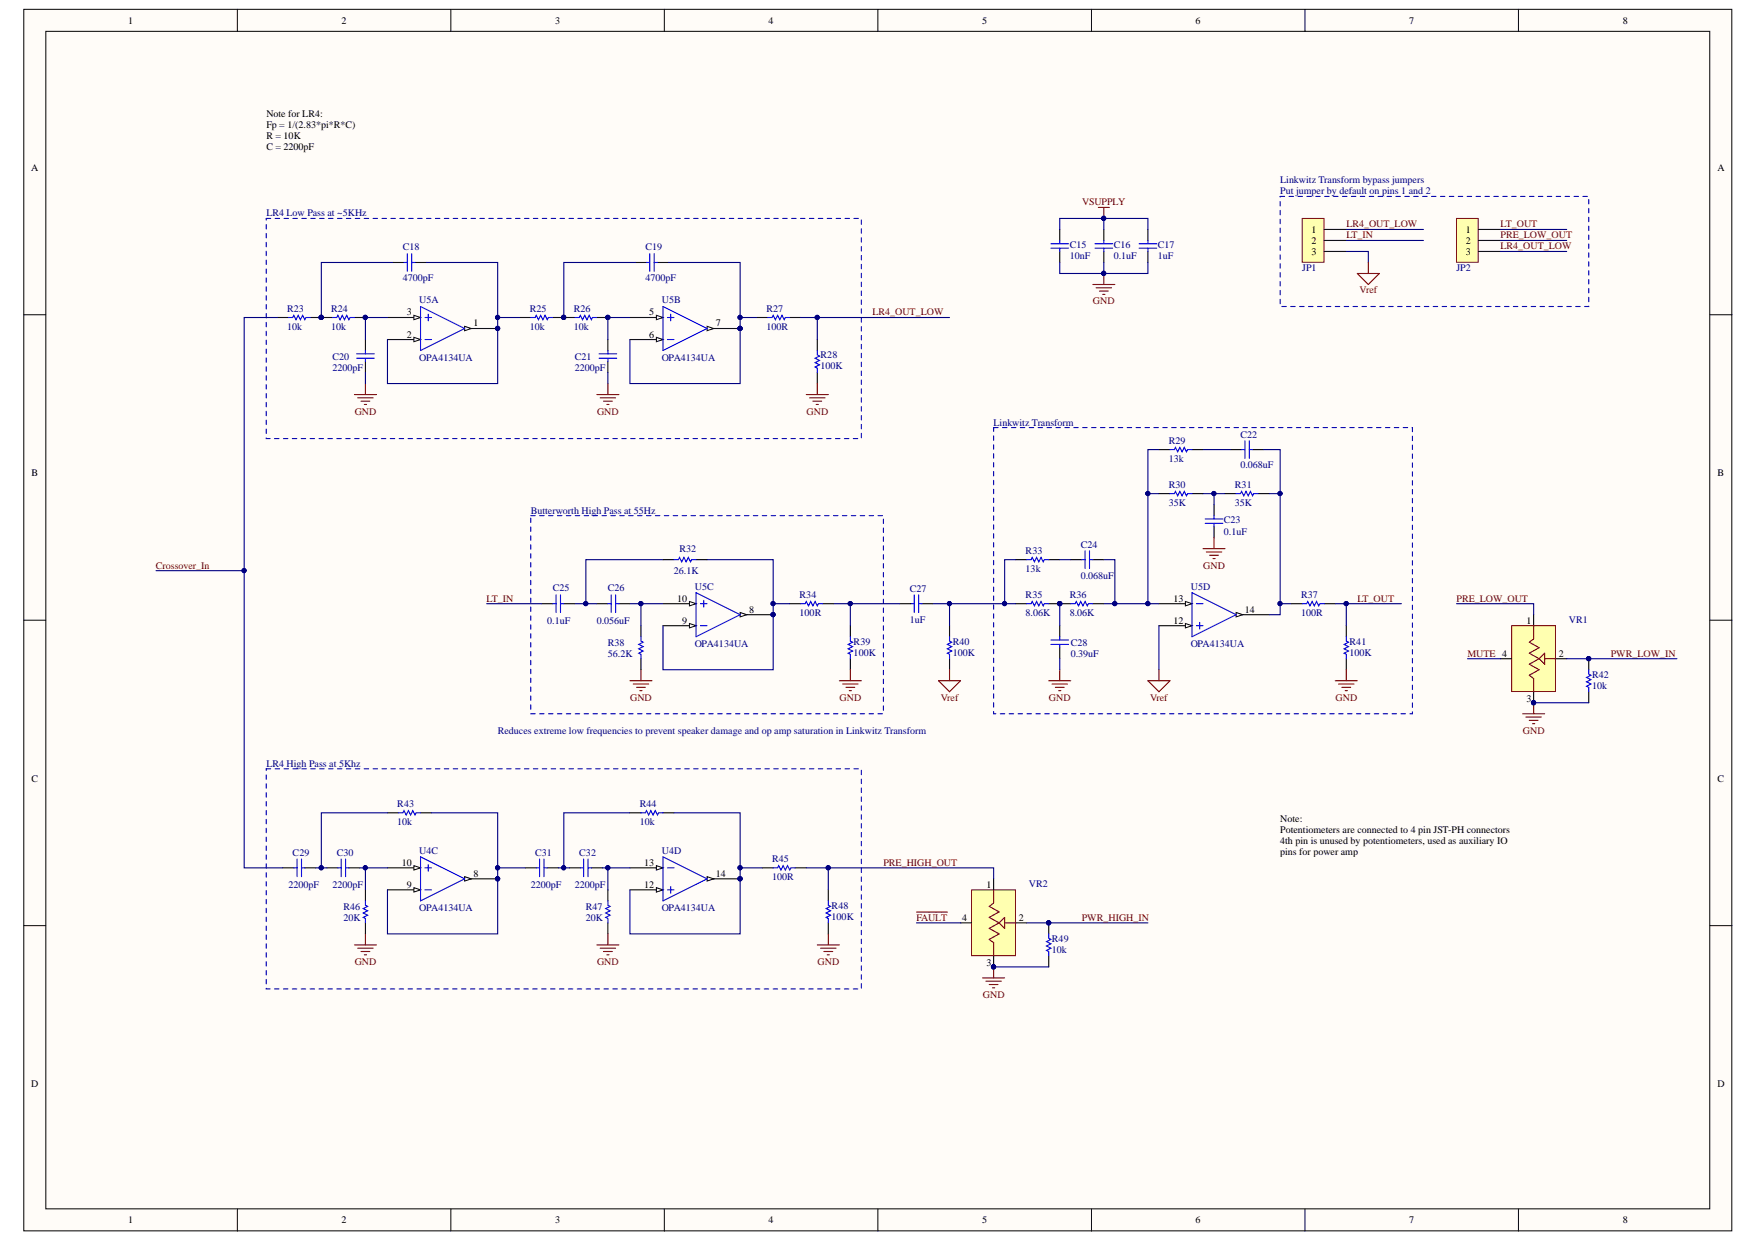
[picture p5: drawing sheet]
<svg xmlns="http://www.w3.org/2000/svg" width="297mm" height="210mm" viewBox="0 0 297 210" stroke-linecap="round" stroke-linejoin="round" font-family="sans-serif">
<defs><g id="words">
<g font-size="1.7">
<text x="21.7" y="4">1</text>
<text x="57.7" y="4">2</text>
<text x="93.8" y="4">3</text>
<text x="129.9" y="4">4</text>
<text x="165.9" y="4">5</text>
<text x="202" y="4">6</text>
<text x="238.1" y="4">7</text>
<text x="274.2" y="4">8</text>
<text x="45" y="19.8">Note for LR4:</text>
<text x="45" y="21.7">Fp = 1/(2.83*pi*R*C)</text>
<text x="45" y="23.5">R = 10K</text>
<text x="5.3" y="28.9">A</text>
<text x="45" y="25.4">C = 2200pF</text>
<text x="290.2" y="28.9">A</text>
<text x="221.6" y="39.3">1</text>
<text x="221.6" y="41.2">2</text>
<text x="247.7" y="39.3">1</text>
<text x="247.7" y="41.2">2</text>
<text x="221.6" y="43.1">3</text>
<text x="247.7" y="43.1">3</text>
<text x="68.7" y="53.3">3</text>
<text x="109.7" y="53.3">5</text>
<text x="68.7" y="57">2</text>
<text x="80" y="55.1">1</text>
<text x="109.7" y="57">6</text>
<text x="121" y="55.1">7</text>
<text x="5.3" y="80.5">B</text>
<text x="290.2" y="80.5">B</text>
<text x="114.4" y="101.7">10</text>
<text x="198.3" y="101.7">13</text>
<text x="115.3" y="105.4">9</text>
<text x="126.6" y="103.5">8</text>
<text x="198.3" y="105.4">12</text>
<text x="210.4" y="103.5">14</text>
<text x="257.9" y="105.4">1</text>
<text x="263.4" y="111">2</text>
<text x="257.9" y="118.6">3</text>
<text x="5.3" y="132.1">C</text>
<text x="290.2" y="132.1">C</text>
<text x="216.3" y="138.9">Note:</text>
<text x="216.3" y="140.7">Potentiometers are connected to 4 pin JST-PH connectors</text>
<text x="216.3" y="142.6">4th pin is unused by potentiometers, used as auxiliary IO</text>
<text x="67.9" y="146.3">10</text>
<text x="80" y="148.2">8</text>
<text x="108.8" y="146.3">13</text>
<text x="121" y="148.2">14</text>
<text x="216.3" y="144.5">pins for power amp</text>
<text x="68.7" y="150">9</text>
<text x="108.8" y="150">12</text>
<text x="162.6" y="155.6">4</text>
<text x="166.7" y="150">1</text>
<text x="172.2" y="155.6">2</text>
<text x="166.7" y="163.2">3</text>
<text x="5.3" y="183.8">D</text>
<text x="290.2" y="183.8">D</text>
<text x="21.7" y="206.7">1</text>
<text x="57.7" y="206.7">2</text>
<text x="93.8" y="206.7">3</text>
<text x="129.9" y="206.7">4</text>
<text x="165.9" y="206.7">5</text>
<text x="202" y="206.7">6</text>
<text x="238.1" y="206.7">7</text>
<text x="274.2" y="206.7">8</text>
</g>
<g font-size="1.7" fill="#800000">
<text x="182.9" y="34.7">VSUPPLY</text>
<text x="227.5" y="40.3">LT_IN</text>
<text x="227.5" y="38.4">LR4_OUT_LOW</text>
<text x="253.5" y="38.4">LT_OUT</text>
<text x="253.5" y="40.3">PRE_LOW_OUT</text>
<text x="253.5" y="42.1">LR4_OUT_LOW</text>
<text x="147.4" y="53.3">LR4_OUT_LOW</text>
<text x="184.7" y="51.4">GND</text>
<text x="229.7" y="49.6">Vref</text>
<text x="59.9" y="70.1">GND</text>
<text x="100.9" y="70.1">GND</text>
<text x="136.3" y="70.1">GND</text>
<text x="26.4" y="96.1">Crossover_In</text>
<text x="82.2" y="101.7">LT_IN</text>
<text x="203.3" y="96.1">GND</text>
<text x="229.3" y="101.7">LT_OUT</text>
<text x="246.1" y="101.7">PRE_LOW_OUT</text>
<text x="248" y="111">MUTE 4</text>
<text x="272.2" y="111">PWR_LOW_IN</text>
<text x="106.5" y="118.4">GND</text>
<text x="141.9" y="118.4">GND</text>
<text x="159" y="118.4">Vref</text>
<text x="177.2" y="118.4">GND</text>
<text x="194.3" y="118.4">Vref</text>
<text x="225.7" y="118.4">GND</text>
<text x="257.3" y="124">GND</text>
<text x="149.3" y="146.3">PRE_HIGH_OUT</text>
<text x="154.9" y="155.6">FAULT</text>
<text x="182.8" y="155.6">PWR_HIGH_IN</text>
<text x="59.9" y="163.1">GND</text>
<text x="100.9" y="163.1">GND</text>
<text x="138.1" y="163.1">GND</text>
<text x="166.1" y="168.6">GND</text>
</g>
<g font-size="1.7" fill="#000080">
<text x="216.3" y="31">Linkwitz Transform bypass jumpers</text>
<text x="216.3" y="32.8">Put jumper by default on pins 1 and 2</text>
<text x="45" y="36.5">LR4 Low Pass at ~5KHz</text>
<text x="180.7" y="42">C15</text>
<text x="188.2" y="42">C16</text>
<text x="195.6" y="42">C17</text>
<text x="68.1" y="42.3">C18</text>
<text x="68.1" y="47.5">4700pF</text>
<text x="109" y="42.3">C19</text>
<text x="109" y="47.5">4700pF</text>
<text x="180.7" y="43.8">10nF</text>
<text x="188.2" y="43.8">0.1uF</text>
<text x="195.6" y="43.8">1uF</text>
<text x="220" y="45.8">JP1</text>
<text x="246.1" y="45.8">JP2</text>
<text x="48.5" y="52.7">R23</text>
<text x="56" y="52.7">R24</text>
<text x="70.9" y="51.3">U5A</text>
<text x="89.5" y="52.7">R25</text>
<text x="96.9" y="52.7">R26</text>
<text x="111.8" y="51.3">U5B</text>
<text x="129.5" y="52.7">R27</text>
<text x="48.5" y="55.7">10k</text>
<text x="56" y="55.7">10k</text>
<text x="89.5" y="55.7">10k</text>
<text x="96.9" y="55.7">10k</text>
<text x="129.5" y="55.7">100R</text>
<text x="56.2" y="60.8">C20</text>
<text x="56.2" y="62.6">2200pF</text>
<text x="70.9" y="60.9">OPA4134UA</text>
<text x="97.1" y="60.8">C21</text>
<text x="97.1" y="62.6">2200pF</text>
<text x="111.8" y="60.9">OPA4134UA</text>
<text x="138.7" y="60.5">R28</text>
<text x="138.7" y="62.4">100K</text>
<text x="167.9" y="71.9">Linkwitz Transform</text>
<text x="197.5" y="75.1">R29</text>
<text x="209.6" y="73.9">C22</text>
<text x="197.5" y="82.5">R30</text>
<text x="197.5" y="78">13k</text>
<text x="208.7" y="82.5">R31</text>
<text x="209.6" y="79.1">0.068uF</text>
<text x="89.7" y="86.8">Butterworth High Pass at 55Hz</text>
<text x="197.5" y="85.5">35K</text>
<text x="206.8" y="88.4">C23</text>
<text x="208.7" y="85.5">35K</text>
<text x="114.8" y="93.3">R32</text>
<text x="173.3" y="93.7">R33</text>
<text x="182.6" y="92.5">C24</text>
<text x="206.8" y="90.3">0.1uF</text>
<text x="93.4" y="99.8">C25</text>
<text x="102.7" y="99.8">C26</text>
<text x="113.9" y="97">26.1K</text>
<text x="117.4" y="99.6">U5C</text>
<text x="135.1" y="101.1">R34</text>
<text x="153.7" y="100">C27</text>
<text x="173.3" y="96.6">13k</text>
<text x="173.3" y="101.1">R35</text>
<text x="180.7" y="101.1">R36</text>
<text x="182.6" y="97.8">0.068uF</text>
<text x="201.2" y="99.6">U5D</text>
<text x="219.8" y="101.1">R37</text>
<text x="92.5" y="105.4">0.1uF</text>
<text x="100.8" y="105.4">0.056uF</text>
<text x="135.1" y="104.1">100R</text>
<text x="153.7" y="105.2">1uF</text>
<text x="173.3" y="104.1">8.06K</text>
<text x="180.7" y="104.1">8.06K</text>
<text x="219.8" y="104.1">100R</text>
<text x="265.1" y="105.2">VR1</text>
<text x="102.7" y="109.1">R38</text>
<text x="102.7" y="111">56.2K</text>
<text x="117.4" y="109.3">OPA4134UA</text>
<text x="144.2" y="108.9">R39</text>
<text x="144.2" y="110.8">100K</text>
<text x="161" y="108.9">R40</text>
<text x="161" y="110.8">100K</text>
<text x="180.9" y="109.1">C28</text>
<text x="180.9" y="111">0.39uF</text>
<text x="201.2" y="109.3">OPA4134UA</text>
<text x="228" y="108.9">R41</text>
<text x="228" y="110.8">100K</text>
<text x="269" y="114.5">R42</text>
<text x="269" y="116.4">10k</text>
<text x="84.1" y="124">Reduces extreme low frequencies to prevent speaker damage and op amp saturation in Linkwitz Transform</text>
<text x="45" y="129.5">LR4 High Pass at 5Khz</text>
<text x="67.1" y="136.4">R43</text>
<text x="108.1" y="136.4">R44</text>
<text x="67.1" y="139.4">10k</text>
<text x="108.1" y="139.4">10k</text>
<text x="49.4" y="144.6">C29</text>
<text x="56.9" y="144.6">C30</text>
<text x="70.9" y="144.3">U4C</text>
<text x="90.4" y="144.6">C31</text>
<text x="97.9" y="144.6">C32</text>
<text x="111.8" y="144.3">U4D</text>
<text x="130.4" y="145.7">R45</text>
<text x="130.4" y="148.7">100R</text>
<text x="173.8" y="149.8">VR2</text>
<text x="48.7" y="150">2200pF</text>
<text x="56.2" y="150">2200pF</text>
<text x="58" y="153.8">R46</text>
<text x="58" y="155.6">20K</text>
<text x="70.9" y="153.9">OPA4134UA</text>
<text x="89.7" y="150">2200pF</text>
<text x="97.1" y="150">2200pF</text>
<text x="99" y="153.8">R47</text>
<text x="99" y="155.6">20K</text>
<text x="111.8" y="153.9">OPA4134UA</text>
<text x="140.5" y="153.5">R48</text>
<text x="140.5" y="155.4">100K</text>
<text x="177.7" y="159.1">R49</text>
<text x="177.7" y="161">10k</text>
</g>
</g></defs>
<g fill="#fffcf8" stroke="#000" stroke-width=".17">
<path d="M4 1.6h288.6v206.4h-288.6z"/>
<path d="M7.7 5.3h281.2v199h-281.2z"/>
</g>
<g fill="none" stroke="#000" stroke-width=".17">
<path d="M40.1 1.6v3.7M76.2 1.6v3.7M112.2 1.6v3.7M148.3 1.6v3.7M184.4 1.6v3.7M220.5 1.6v3.7M256.6 1.6v3.7M4 53.2h3.7M288.9 53.2h3.7M4 104.8h3.7M288.9 104.8h3.7M4 156.4h3.7"/>
<path d="M288.9 156.4h3.7M40.1 204.3v3.8M76.2 204.3v3.8M112.2 204.3v3.8M148.3 204.3v3.8M184.4 204.3v3.8M220.5 204.3v3.8M256.6 204.3v3.8"/>
</g>
<path d="M78.5 55.5h5.6" fill="none" stroke="#000" stroke-width=".19"/>
<path d="M78.5 55.1l1.1 .4-1.1 .4z" fill="#fffcf8"/>
<path d="M78.5 55.1l1.1 .4-1.1 .4z" fill="none" stroke="#000" stroke-width=".17"/>
<circle cx="84.1" cy="55.5" r=".35" fill="#000080" stroke="#000080" stroke-width=".17"/>
<path d="M65.5 57.4h5.6" fill="none" stroke="#000" stroke-width=".19"/>
<path d="M69.9 57l1.2 .4-1.2 .4z" fill="#fffcf8"/>
<path d="M69.9 57l1.2 .4-1.2 .4z" fill="none" stroke="#000" stroke-width=".17"/>
<path d="M65.5 53.7h5.6" fill="none" stroke="#000" stroke-width=".19"/>
<path d="M69.9 53.3l1.2 .4-1.2 .3z" fill="#fffcf8"/>
<path d="M69.9 53.3l1.2 .4-1.2 .3z" fill="none" stroke="#000" stroke-width=".17"/>
<path d="M71.1 51.8l7.4 3.7-7.4 3.7zM71.8 53.7h1.1M71.8 57.4h1.1M72.4 53.1v1.1" fill="none" stroke="#00f" stroke-width=".19"/>
<circle cx="84.1" cy="55.5" r=".35" fill="#000080" stroke="#000080" stroke-width=".17"/>
<path d="M119.5 55.5h5.6" fill="none" stroke="#000" stroke-width=".19"/>
<path d="M119.5 55.1l1.1 .4-1.1 .4z" fill="#fffcf8"/>
<path d="M119.5 55.1l1.1 .4-1.1 .4z" fill="none" stroke="#000" stroke-width=".17"/>
<circle cx="125" cy="55.5" r=".35" fill="#000080" stroke="#000080" stroke-width=".17"/>
<path d="M106.4 57.4h5.6" fill="none" stroke="#000" stroke-width=".19"/>
<path d="M110.9 57l1.1 .4-1.1 .4z" fill="#fffcf8"/>
<path d="M110.9 57l1.1 .4-1.1 .4z" fill="none" stroke="#000" stroke-width=".17"/>
<path d="M106.4 53.7h5.6" fill="none" stroke="#000" stroke-width=".19"/>
<path d="M110.9 53.3l1.1 .4-1.1 .3z" fill="#fffcf8"/>
<path d="M110.9 53.3l1.1 .4-1.1 .3z" fill="none" stroke="#000" stroke-width=".17"/>
<path d="M112 51.8l7.5 3.7-7.5 3.7zM112.8 53.7h1.1M112.8 57.4h1.1M113.3 53.1v1.1" fill="none" stroke="#00f" stroke-width=".19"/>
<circle cx="125" cy="55.5" r=".35" fill="#000080" stroke="#000080" stroke-width=".17"/>
<path d="M208.9 103.9h5.5" fill="none" stroke="#000" stroke-width=".19"/>
<path d="M208.9 103.5l1.1 .4-1.1 .4z" fill="#fffcf8"/>
<path d="M208.9 103.5l1.1 .4-1.1 .4z" fill="none" stroke="#000" stroke-width=".17"/>
<path d="M195.8 102h5.6" fill="none" stroke="#000" stroke-width=".19"/>
<path d="M200.3 101.7l1.1 .3-1.1 .4z" fill="#fffcf8"/>
<path d="M200.3 101.7l1.1 .3-1.1 .4z" fill="none" stroke="#000" stroke-width=".17"/>
<path d="M195.8 105.7h5.6" fill="none" stroke="#000" stroke-width=".19"/>
<path d="M200.3 105.4l1.1 .3-1.1 .4z" fill="#fffcf8"/>
<path d="M200.3 105.4l1.1 .3-1.1 .4z" fill="none" stroke="#000" stroke-width=".17"/>
<path d="M201.4 100.2l7.5 3.7-7.5 3.7zM202.1 105.7h1.2M202.1 102h1.2M202.7 105.2v1.1" fill="none" stroke="#00f" stroke-width=".19"/>
<path d="M125.1 103.9h5.5" fill="none" stroke="#000" stroke-width=".19"/>
<path d="M125.1 103.5l1.1 .4-1.1 .4z" fill="#fffcf8"/>
<path d="M125.1 103.5l1.1 .4-1.1 .4z" fill="none" stroke="#000" stroke-width=".17"/>
<circle cx="130.6" cy="103.9" r=".35" fill="#000080" stroke="#000080" stroke-width=".17"/>
<path d="M112 105.7h5.6" fill="none" stroke="#000" stroke-width=".19"/>
<path d="M116.5 105.4l1.1 .3-1.1 .4z" fill="#fffcf8"/>
<path d="M116.5 105.4l1.1 .3-1.1 .4z" fill="none" stroke="#000" stroke-width=".17"/>
<path d="M112 102h5.6" fill="none" stroke="#000" stroke-width=".19"/>
<path d="M116.5 101.7l1.1 .3-1.1 .4z" fill="#fffcf8"/>
<path d="M116.5 101.7l1.1 .3-1.1 .4z" fill="none" stroke="#000" stroke-width=".17"/>
<g fill="none" stroke="#00f" stroke-width=".19">
<path d="M48.7 53.7h.8l.1-.4 .4 .7 .4-.7 .4 .7 .3-.7 .4 .7 .2-.3h.7M56.2 53.7h.7l.2-.4 .4 .7 .3-.7 .4 .7 .4-.7 .4 .7 .1-.3h.8M60.3 59.8h2.9M61.7 59.2v.6M68.3 44.4h.5M68.8 42.9v2.9M69.6 42.9v2.9M69.6 44.4h.5M89.7 53.7h.7l.2-.4 .4 .7 .4-.7 .3 .7 .4-.7 .4 .7 .2-.3h.7M97.1 53.7h.8l.2-.4 .3 .7 .4-.7 .4 .7 .3-.7 .4 .7 .2-.3h.7M101.2 59.8h3M102.7 59.2v.6"/>
<path d="M109.2 44.4h.6M109.8 42.9v2.9M110.5 44.4h.6M110.5 42.9v2.9M60.3 60.5h2.9M61.7 60.5v.6M101.2 60.5h3M102.7 60.5v.6M209.8 76h.5M210.3 74.5v3M211.1 74.5v3M211.1 76h.5"/>
<path d="M182.8 94.6h.5M183.3 93.1v3M184.1 93.1v3M184.1 94.6h.5M197.7 83.4h.7l.2-.3 .4 .7 .4-.7 .3 .7 .4-.7 .4 .7 .2-.4h.7M203.6 88.4h3M203.6 87.7h3M205.1 87.1v.6M205.1 88.4v.6M208.9 83.4h.7l.2-.3 .4 .7 .3-.7 .4 .7 .4-.7 .3 .7 .2-.4h.8M117.6 100.2l7.5 3.7-7.5 3.7zM118.4 102h1.1"/>
<path d="M118.4 105.7h1.1M118.9 101.5v1.1M177.6 108.2h2.9M177.6 108.9h2.9M179.1 107.6v.6M179.1 108.9v.6M67.3 137.4h.8l.2-.4 .3 .7 .4-.7 .4 .7 .4-.7 .3 .7 .2-.3h.8M108.3 137.4h.7l.2-.4 .4 .7 .4-.7 .3 .7 .4-.7 .4 .7 .2-.3h.7M61.7 152.3v.7l.4 .2-.7 .4 .7 .3-.7 .4 .7 .4-.7 .3 .3 .2v.8M102.7 152.3v.7l.4 .2-.8 .4 .8 .3-.8 .4 .8 .4-.8 .3 .4 .2v.8"/>
</g>
<g fill="#000080" stroke="#000080" stroke-width=".17">
<circle cx="130.6" cy="103.9" r=".35"/>
<circle cx="54.3" cy="53.6" r=".35"/>
<circle cx="61.7" cy="53.6" r=".35"/>
<circle cx="95.2" cy="53.6" r=".35"/>
<circle cx="102.7" cy="53.6" r=".35"/>
</g>
<g fill="none" stroke="#000" stroke-width=".19">
<path d="M46.8 53.7h1.9M52.4 53.7h3.8M59.9 53.7h1.8M61.7 57.4v1.8M66.4 44.4h1.9M70.1 44.4h1.9M87.8 53.7h1.9M93.4 53.7h3.7M100.8 53.7h1.9M102.7 57.4v1.8M107.4 44.4h1.8M111.1 44.4h1.9"/>
<path d="M61.7 61.1v1.9M102.7 61.1v1.9M207.9 76h1.9M211.6 76h1.9M180.9 94.6h1.9M184.6 94.6h1.9M195.8 83.4h1.9M201.4 83.4h1.9M205.1 85.3v1.8M205.1 89v1.9M207 83.4h1.9M212.6 83.4h1.8"/>
<path d="M179.1 105.7v1.9M179.1 109.5v1.8M65.5 137.4h1.8M71.1 137.4h1.8M106.4 137.4h1.9M112 137.4h1.9M61.7 150.4v1.9M61.7 156v1.8M102.7 150.4v1.9M102.7 156v1.8"/>
</g>
<g fill="none" stroke="#800000" stroke-width=".19">
<path d="M59.9 66.7h3.7M60.4 67.2h2.6M61 67.8h1.5M61.6 68.4h.3M61.7 64.8v1.9M100.8 66.7h3.8M101.4 67.2h2.6M102 67.8h1.5M102.5 68.4h.4M102.7 64.8v1.9M203.3 92.7h3.7M203.8 93.3h2.6"/>
<path d="M204.4 93.8h1.5M204.9 94.4h.4M205.1 90.9v1.8M106.4 115h3.8M107 115.6h2.6M107.6 116.2h1.4M108.1 116.7h.4M108.3 113.2v1.8M177.2 115h3.7M177.8 115.6h2.6M178.3 116.2h1.5M178.9 116.7h.3"/>
<path d="M179.1 113.2v1.8M59.9 159.7h3.7M61.7 157.8v1.9M100.8 159.7h3.8M102.7 157.8v1.9M60.4 160.3h2.6M61 160.8h1.5M61.6 161.4h.3M101.4 160.3h2.6M102 160.8h1.5M102.5 161.4h.4"/>
</g>
<path d="M255.4 105.7h7.4v11.2h-7.4z" fill="#ffffb0" stroke="#800000" stroke-width=".17"/>
<g fill="none" stroke="#800000" stroke-width=".19">
<path d="M185.6 35.1h1.8M186.5 35.1v1.8M184.6 48.1h3.8M185.2 48.6h2.6M185.8 49.2h1.5M186.3 49.8h.4M186.5 46.2v1.9M136.2 66.7h3.8M136.8 67.2h2.6M137.3 67.8h1.5M137.9 68.4h.4M138.1 64.8v1.9"/>
<path d="M141.8 115h3.7M142.4 115.6h2.6M142.9 116.2h1.5M143.5 116.7h.4M143.7 113.2v1.8M158.6 115h3.7l-1.9 1.9zM160.4 113.2v1.8M194 115h3.7l-1.9 1.9zM195.8 113.2v1.8M225.6 115h3.7M226.2 115.6h2.6M226.7 116.2h1.5"/>
<path d="M227.3 116.7h.4M227.5 113.2v1.8M259.1 105.7v2.3l-.7 .5 1.7 1-1.7 .9 1.7 .9M259.1 118.8v1.8M260.1 111.3l-1.7 1 1.7 .9-1.7 .9 .7 .6v2.2M260.1 111.3l.9-.9v1.9zM261 111.3h1.9M257.3 120.6h3.7M257.8 121.2h2.6M258.4 121.7h1.5M258.9 122.3h.4M138.1 159.7h3.7"/>
<path d="M140 157.8v1.9M138.7 160.3h2.6M139.2 160.8h1.5M139.8 161.4h.3"/>
</g>
<g fill="none" stroke="#000" stroke-width=".19">
<path d="M179.1 38.8v1.8M186.5 38.8v1.8M194 38.8v1.8M127.9 53.7h1.8M133.4 53.7h1.9M138.1 57.4v1.8M179.1 42.5v1.9M186.5 42.5v1.9M194 42.5v1.9M138.1 63v1.8M195.8 76h1.9M201.4 76h1.9"/>
<path d="M112 94.6h1.9M117.6 94.6h1.9M171.6 94.6h1.9M177.2 94.6h1.9M91.5 102h1.9M95.3 102h1.8M100.8 102h1.9M104.6 102h1.8M108.3 105.7v1.9M108.3 111.3v1.9M133.4 102h1.9M139 102h1.9"/>
<path d="M143.7 105.7v1.9M143.7 111.3v1.9M160.4 105.7v1.9M160.4 111.3v1.9M171.6 102h1.9M177.2 102h3.7M184.6 102h1.9M218.2 102h1.8M223.8 102h1.8M227.5 105.7v1.9M227.5 111.3v1.9M253.5 111.3h1.9"/>
<path d="M259.1 103.9v1.8M259.1 116.9v1.9M262.9 111.3h1.8M268.4 111.3v1.9M268.4 116.9v1.9M47.8 146.7h1.8M51.5 146.7h1.9M55.2 146.7h1.9M59 146.7h1.8M88.7 146.7h1.9M92.5 146.7h1.8M96.2 146.7h1.9"/>
<path d="M99.9 146.7h1.9M128.8 146.7h1.8M134.4 146.7h1.8M140 150.4v1.9M140 156v1.8"/>
</g>
<g fill="#000080" stroke="#000080" stroke-width=".17">
<circle cx="259.1" cy="118.7" r=".35"/>
<circle cx="268.4" cy="111.3" r=".35"/>
<circle cx="179" cy="102" r=".35"/>
<circle cx="186.5" cy="46.2" r=".35"/>
<circle cx="186.5" cy="36.9" r=".35"/>
</g>
<g fill="none" stroke="#00f" stroke-width=".19">
<path d="M129.7 53.7h.8l.1-.4 .4 .7 .4-.7 .4 .7 .3-.7 .4 .7 .2-.3h.7M138.1 59.2v.8l.4 .2-.8 .3 .8 .4-.8 .4 .8 .4-.8 .3 .4 .2v.8M177.6 41.2h2.9M177.6 41.9h2.9M179.1 40.6v.6M179.1 41.9v.6M185 41.2h3M185 41.9h3M186.5 40.6v.6M186.5 41.9v.6M192.5 41.2h2.9M192.5 41.9h2.9"/>
<path d="M194 40.6v.6M194 41.9v.6M197.7 76h.7l.2-.4 .4 .8 .4-.8 .3 .8 .4-.8 .4 .8 .2-.4h.7M113.9 94.6h.7l.2-.4 .4 .8 .4-.8 .3 .8 .4-.8 .4 .8 .2-.4h.7M173.5 94.6h.7l.2-.4 .4 .8 .3-.8 .4 .8 .4-.8 .4 .8 .2-.4h.7M93.4 102h.6M94 100.5v3M94.7 100.5v3M94.7 102h.6M102.7 102h.6M103.3 100.5v3M104 102h.6"/>
<path d="M104 100.5v3M108.3 107.6v.8l.4 .1-.8 .4 .8 .4-.8 .4 .8 .3-.8 .4 .4 .2v.7M135.3 102h.7l.2-.3 .4 .7 .4-.7 .3 .7 .4-.7 .4 .7 .2-.4h.7M143.7 107.6v.8l.4 .1-.8 .4 .8 .4-.8 .4 .8 .3-.8 .4 .4 .2v.7M160.4 107.6v.8l.4 .1-.7 .4 .7 .4-.7 .4 .7 .3-.7 .4 .3 .2v.7M173.5 102h.7l.2-.3 .4 .7 .3-.7 .4 .7 .4-.7 .4 .7 .2-.4h.7M180.9 102h.8l.2-.3 .3 .7 .4-.7 .4 .7 .3-.7 .4 .7 .2-.4h.7M220 102h.8l.2-.3 .3 .7 .4-.7 .4 .7 .3-.7 .4 .7 .2-.4h.8M227.5 107.6v.8l.3 .1-.7 .4 .7 .4-.7 .4 .7 .3-.7 .4 .4 .2v.7M268.4 113.2v.7l.4 .2-.7 .4 .7 .4-.7 .3 .7 .4-.7 .4 .3 .2v.7M49.6 146.7h.6M50.2 145.2v3"/>
<path d="M50.9 145.2v3M50.9 146.7h.6M57.1 146.7h.5M57.6 145.2v3M58.4 146.7h.6M58.4 145.2v3M90.6 146.7h.6M91.2 145.2v3M91.9 146.7h.6M91.9 145.2v3M98.1 146.7h.5M98.6 145.2v3"/>
<path d="M99.4 146.7h.5M99.4 145.2v3M130.6 146.7h.8l.2-.4 .3 .7 .4-.7 .4 .7 .4-.7 .3 .7 .2-.3h.8M140 152.3v.7l.3 .2-.7 .4 .7 .3-.7 .4 .7 .4-.7 .3 .4 .2v.8"/>
</g>
<path d="M164.2 150.4h7.4v11.1h-7.4z" fill="#ffffb0" stroke="#800000" stroke-width=".17"/>
<path d="M167.9 150.4v2.2l-.8 .6 1.7 .9-1.7 .9 1.7 1M168.8 156l-1.7 .9 1.7 .9-1.7 1 .8 .5v2.3M168.8 156l.9-1v1.9zM169.7 156h1.9M166 165.3h3.7M166.6 165.8h2.6M167.1 166.4h1.5M167.7 166.9h.4M167.9 163.4v1.9" fill="none" stroke="#800000" stroke-width=".19"/>
<path d="M78.5 148.5h5.6M162.3 156h1.9M167.9 148.5v1.9M171.6 156h1.9M177.2 156v1.8M167.9 161.6v1.8M177.2 161.6v1.8" fill="none" stroke="#000" stroke-width=".19"/>
<g fill="#000080" stroke="#000080" stroke-width=".17">
<circle cx="167.9" cy="163.4" r=".35"/>
<circle cx="177.2" cy="156" r=".35"/>
</g>
<path d="M177.2 157.8v.8l.4 .2-.8 .3 .8 .4-.8 .4 .8 .4-.8 .3 .4 .2v.8" fill="none" stroke="#00f" stroke-width=".19"/>
<path d="M78.5 148.2l1.1 .3-1.1 .4z" fill="#fffcf8"/>
<path d="M78.5 148.2l1.1 .3-1.1 .4z" fill="none" stroke="#000" stroke-width=".17"/>
<circle cx="84.1" cy="148.5" r=".35" fill="#000080" stroke="#000080" stroke-width=".17"/>
<path d="M65.5 150.4h5.6" fill="none" stroke="#000" stroke-width=".19"/>
<path d="M69.9 150l1.2 .4-1.2 .4z" fill="#fffcf8"/>
<path d="M69.9 150l1.2 .4-1.2 .4z" fill="none" stroke="#000" stroke-width=".17"/>
<path d="M65.5 146.7h5.6" fill="none" stroke="#000" stroke-width=".19"/>
<path d="M69.9 146.3l1.2 .4-1.2 .3z" fill="#fffcf8"/>
<path d="M69.9 146.3l1.2 .4-1.2 .3z" fill="none" stroke="#000" stroke-width=".17"/>
<path d="M71.1 144.8l7.4 3.7-7.4 3.8zM71.8 146.7h1.1M71.8 150.4h1.1M72.4 146.1v1.1" fill="none" stroke="#00f" stroke-width=".19"/>
<circle cx="84.1" cy="148.5" r=".35" fill="#000080" stroke="#000080" stroke-width=".17"/>
<path d="M119.5 148.5h5.6" fill="none" stroke="#000" stroke-width=".19"/>
<path d="M119.5 148.2l1.1 .3-1.1 .4z" fill="#fffcf8"/>
<path d="M119.5 148.2l1.1 .3-1.1 .4z" fill="none" stroke="#000" stroke-width=".17"/>
<circle cx="125" cy="148.5" r=".35" fill="#000080" stroke="#000080" stroke-width=".17"/>
<path d="M106.4 146.7h5.6" fill="none" stroke="#000" stroke-width=".19"/>
<path d="M110.9 146.3l1.1 .4-1.1 .3z" fill="#fffcf8"/>
<path d="M110.9 146.3l1.1 .4-1.1 .3z" fill="none" stroke="#000" stroke-width=".17"/>
<path d="M106.4 150.4h5.6" fill="none" stroke="#000" stroke-width=".19"/>
<path d="M110.9 150l1.1 .4-1.1 .4z" fill="#fffcf8"/>
<path d="M110.9 150l1.1 .4-1.1 .4z" fill="none" stroke="#000" stroke-width=".17"/>
<path d="M153.9 102h.6M154.5 100.5v3M155.2 100.5v3M155.2 102h.6M112 144.8l7.5 3.7-7.5 3.8zM112.8 150.4h1.1M112.8 146.7h1.1M113.3 149.8v1.1" fill="none" stroke="#00f" stroke-width=".19"/>
<circle cx="125" cy="148.5" r=".35" fill="#000080" stroke="#000080" stroke-width=".17"/>
<path d="M154.9 154.1h.8M155.8 154.1h3.3M159.1 154.1h1" fill="none" stroke="#800000" stroke-width=".19"/>
<path d="M152.1 102h1.8M155.8 102h1.8" fill="none" stroke="#000" stroke-width=".19"/>
<path d="M45 36.9h100.5v37.2h-100.5v-37.2M167.9 72.3h70.7v48.3h-70.7v-48.3M89.7 87.1h59.6v33.5h-59.6v-33.5M45 129.9h100.5v37.2h-100.5v-37.2" fill="none" stroke="#0000bf" stroke-width=".19" stroke-dasharray=".8 .8"/>
<path d="M246.1 36.9h3.7v7.4h-3.7z" fill="#ffffb0" stroke="#800000" stroke-width=".17"/>
<path d="M249.8 38.8h3.7M249.8 40.6h3.7M249.8 42.5h3.7" fill="none" stroke="#000" stroke-width=".19"/>
<path d="M220 36.9h3.7v7.4h-3.7z" fill="#ffffb0" stroke="#800000" stroke-width=".17"/>
<path d="M223.8 38.8h3.7M223.8 40.6h3.7M223.8 42.5h3.7" fill="none" stroke="#000" stroke-width=".19"/>
<g fill="none" stroke="#000080" stroke-width=".19">
<path d="M179.1 38.8v-1.9h14.9v1.9M186.5 36.9v1.9M227.5 38.8h13M253.5 38.8h11.2M46.8 53.7h-5.5v93h6.5M65.5 53.7h-3.8v3.7M66.4 44.4h-12.1v9.3M72 44.4h12.1v20.4h-18.6v-7.4M84.1 53.7h3.7M106.4 53.7h-3.7v3.7M107.4 44.4h-12.1v9.3M113 44.4h12.1v20.4h-18.7v-7.4"/>
<path d="M125.1 53.7h2.8M135.3 53.7h25.1M138.1 53.7v3.7M179.1 44.4v1.8h14.9v-1.8M186.5 44.4v1.8M227.5 42.5h3.7v1.9M227.5 40.6h13M253.5 40.6h11.2M253.5 42.5h11.2M61.7 63v1.8M102.7 63v1.8M195.8 76h-1.8v26"/>
<path d="M203.3 76h4.6M213.5 76h2.8v27.9h-1.9M26.4 96.4h14.9M112 94.6h-13v7.4M119.5 94.6h11.1v18.6h-18.6v-7.5M171.6 94.6h-1.9v7.4h-12.1M179.1 94.6h1.8M186.5 94.6h1.9v7.4M194 83.4h1.8M203.3 83.4h3.7M205.1 83.4v1.9M214.4 83.4h1.9"/>
<path d="M82.2 102h9.3M97.1 102h3.7M106.4 102h5.6M108.3 102v3.7M130.6 102h2.8M140.9 102h2.8M152.1 102h-8.4v3.7M160.4 102v3.7M169.7 102h1.9M179.1 102v3.7M179.1 111.3v1.9M186.5 102h9.3"/>
<path d="M195.8 105.7v7.5M216.3 102h1.9M225.6 102h11.2M227.5 102v3.7M246.1 102h13v1.9M248 111.3h5.5M259.1 118.8h9.3M264.7 111.3h18.6M65.5 137.4h-11.2v9.3M72.9 137.4h11.2v20.4h-18.6v-7.4M106.4 137.4h-11.1v9.3M113.9 137.4h11.2v20.4h-18.7v-7.4"/>
<path d="M53.4 146.7h1.8M60.8 146.7h4.7M61.7 146.7v3.7M84.1 146.7h4.6M94.3 146.7h1.9M101.8 146.7h.9v3.7M102.7 146.7h3.7M125.1 146.7h3.7M136.2 146.7h31.7v1.8M140 146.7v3.7M154.9 156h7.4M173.5 156h20.5"/>
<path d="M167.9 163.4h9.3"/>
</g>
<g fill="#000080" stroke="#000080" stroke-width=".17">
<circle cx="61.7" cy="53.6" r=".35"/>
<circle cx="84.1" cy="53.6" r=".35"/>
<circle cx="179" cy="102" r=".35"/>
<circle cx="188.4" cy="102" r=".35"/>
<circle cx="108.3" cy="102" r=".35"/>
<circle cx="99" cy="102" r=".35"/>
<circle cx="125" cy="55.5" r=".35"/>
<circle cx="102.7" cy="53.6" r=".35"/>
<circle cx="102.7" cy="146.7" r=".35"/>
<circle cx="95.2" cy="146.7" r=".35"/>
<circle cx="54.3" cy="146.7" r=".35"/>
<circle cx="61.7" cy="146.7" r=".35"/>
<circle cx="84.1" cy="146.7" r=".35"/>
<circle cx="41.2" cy="96.4" r=".35"/>
<circle cx="130.6" cy="102" r=".35"/>
<circle cx="54.3" cy="53.6" r=".35"/>
<circle cx="95.2" cy="53.6" r=".35"/>
<circle cx="125" cy="53.6" r=".35"/>
<circle cx="160.4" cy="102" r=".35"/>
<circle cx="143.7" cy="102" r=".35"/>
<circle cx="138.1" cy="53.6" r=".35"/>
<circle cx="169.7" cy="102" r=".35"/>
<circle cx="139.9" cy="146.7" r=".35"/>
<circle cx="227.5" cy="102" r=".35"/>
<circle cx="216.3" cy="102" r=".35"/>
<circle cx="186.5" cy="36.9" r=".35"/>
<circle cx="186.5" cy="46.2" r=".35"/>
<circle cx="125" cy="146.7" r=".35"/>
<circle cx="259.1" cy="118.7" r=".35"/>
<circle cx="167.9" cy="163.4" r=".35"/>
<circle cx="205.1" cy="83.4" r=".35"/>
<circle cx="193.9" cy="83.4" r=".35"/>
<circle cx="216.3" cy="83.4" r=".35"/>
<circle cx="84.1" cy="148.5" r=".35"/>
<circle cx="84.1" cy="55.5" r=".35"/>
<circle cx="125" cy="148.5" r=".35"/>
<circle cx="130.6" cy="103.9" r=".35"/>
<circle cx="193.9" cy="102" r=".35"/>
<circle cx="268.4" cy="111.3" r=".35"/>
<circle cx="177.2" cy="156" r=".35"/>
</g>
<path d="M229.3 46.2h3.8l-1.9 1.9zM231.2 44.4v1.8" fill="none" stroke="#800000" stroke-width=".19"/>
<path d="M216.3 33.2h52.1v18.6h-52.1v-18.6" fill="none" stroke="#0000bf" stroke-width=".19" stroke-dasharray=".8 .8"/>
<use href="#words"/>
</svg>
